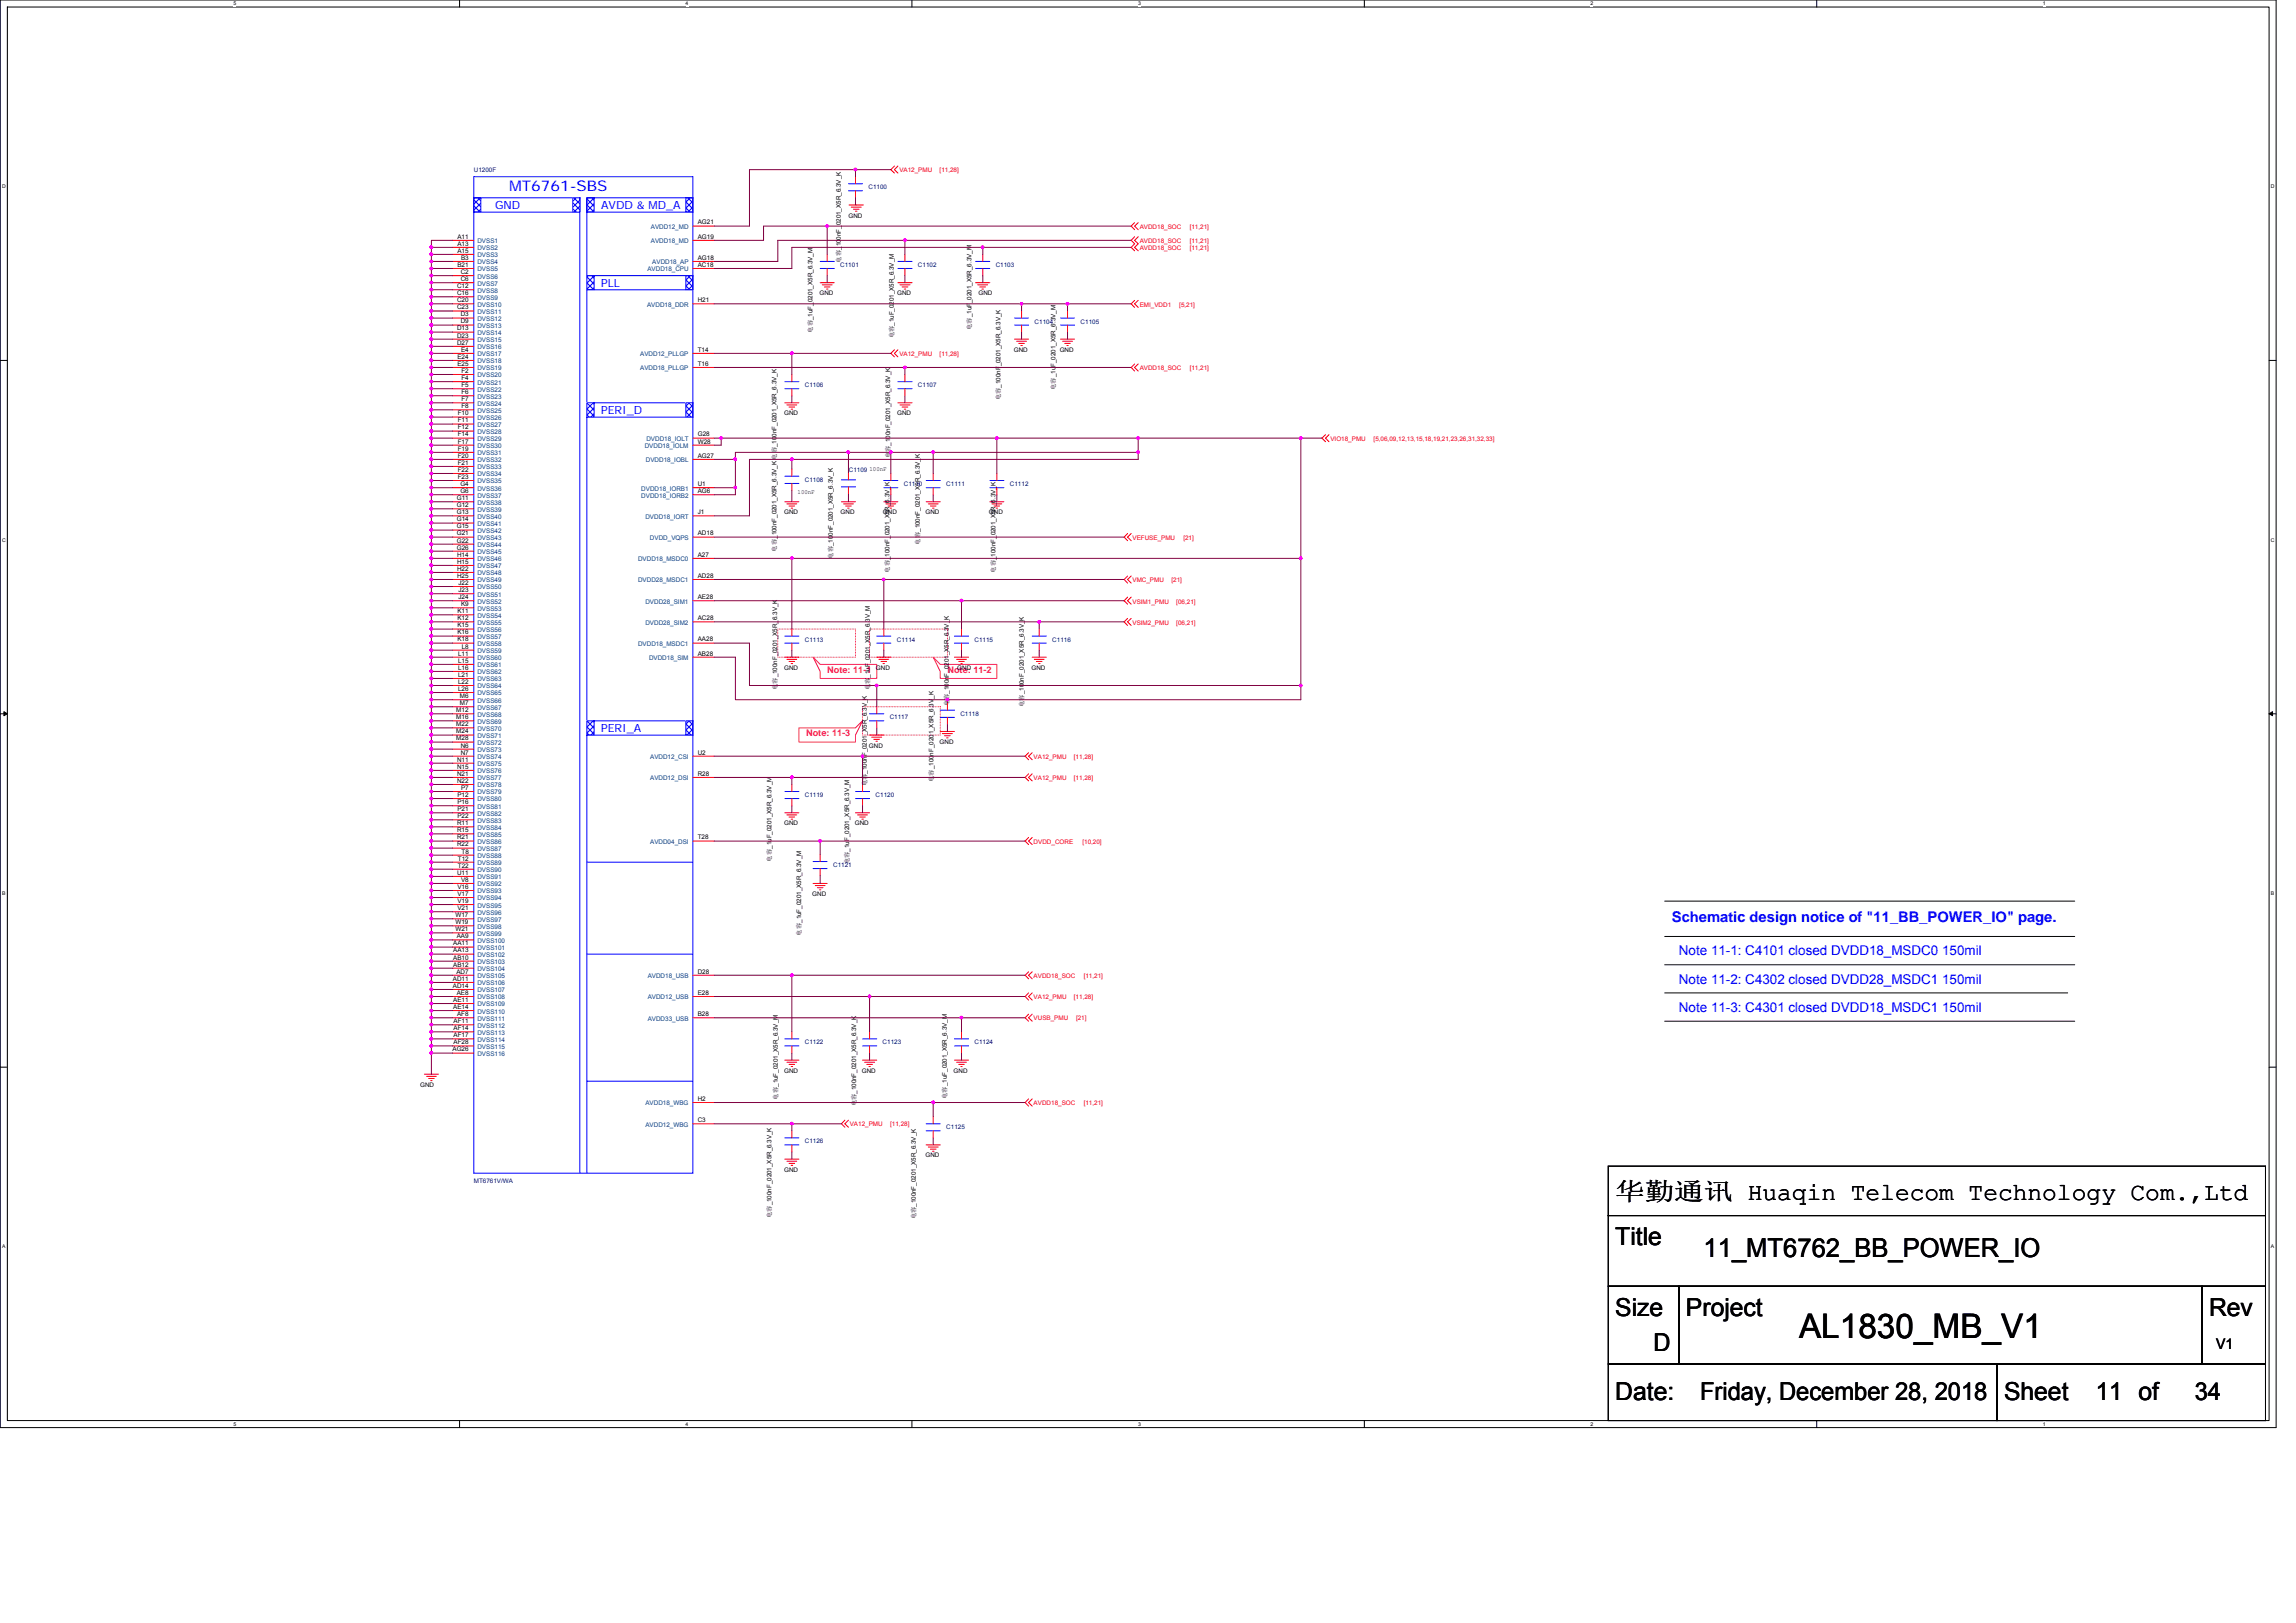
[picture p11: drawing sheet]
<svg xmlns="http://www.w3.org/2000/svg" width="297mm" height="210mm" viewBox="0 0 297 210" stroke-linecap="round" stroke-linejoin="round" font-family="sans-serif">
<defs><g id="words">
<text font-size="4.4" x="232.7" y="173.1">AL1830_MB_V1</text>
<text font-size="3.4" x="220.4" y="162.6">11_MT6762_BB_POWER_IO</text>
<g font-size="3.2">
<text x="209" y="155.2">华勤通讯 Huaqin Telecom Technology Com.,Ltd</text>
<text x="209" y="161.1">Title</text>
<text x="209" y="170.2">Size</text>
<text x="218.1" y="170.2">Project</text>
<text x="285.8" y="170.2">Rev</text>
<text x="213.9" y="174.8">D</text>
<text x="209" y="181.2">Date:</text>
<text x="219.9" y="181.2">Friday, December 28, 2018</text>
<text x="259.3" y="181.2">Sheet</text>
<text x="271.2" y="181.2">11 of</text>
<text x="283.9" y="181.2">34</text>
</g>
<g font-size="1.9" fill="#00f">
<text x="65.9" y="24.8">MT6761-SBS</text>
<text x="216.3" y="119.3">Schematic design notice of &quot;11_BB_POWER_IO&quot; page.</text>
</g>
<text font-size="1.9" x="286.7" y="174.5">V1</text>
<g font-size="1.7" fill="#00f">
<text x="217.2" y="123.6">Note 11-1: C4101 closed DVDD18_MSDC0 150mil</text>
<text x="217.2" y="127.3">Note 11-2: C4302 closed DVDD28_MSDC1 150mil</text>
<text x="217.2" y="130.9">Note 11-3: C4301 closed DVDD18_MSDC1 150mil</text>
</g>
<g font-size="1.5" fill="#00f">
<text x="64" y="27.1">GND</text>
<text x="77.8" y="27.1">AVDD &amp; MD_A</text>
<text x="77.8" y="37.1">PLL</text>
<text x="77.8" y="53.6">PERI_D</text>
<text x="77.8" y="94.7">PERI_A</text>
</g>
<g font-size="1.2" fill="#ff0080">
<text x="107" y="87.1">Note: 11-1</text>
<text x="122.6" y="87.1">Note: 11-2</text>
<text x="104.3" y="95.3">Note: 11-3</text>
</g>
<g font-size=".8" fill="#000080">
<text x="61.3" y="22.2">U1200F</text>
<text x="112.4" y="24.5">C1100</text>
<text x="108.7" y="34.5">C1101</text>
<text x="118.8" y="34.5">C1102</text>
<text x="128.8" y="34.5">C1103</text>
<text x="133.9" y="41.9">C1104</text>
<text x="139.8" y="41.9">C1105</text>
<text x="104.1" y="50.1">C1106</text>
<text x="118.8" y="50.1">C1107</text>
<text x="104.1" y="62.3">C1108</text>
<text x="109.8" y="61.1">C1109</text>
<text x="116.9" y="62.9">C1110</text>
<text x="122.4" y="62.9">C1111</text>
<text x="130.7" y="62.9">C1112</text>
<text x="104.1" y="83">C1113</text>
<text x="116" y="83">C1114</text>
<text x="126.1" y="83">C1115</text>
<text x="136.1" y="83">C1116</text>
<text x="115.1" y="93.1">C1117</text>
<text x="124.2" y="92.6">C1118</text>
<text x="104.1" y="103.1">C1119</text>
<text x="113.3" y="103.1">C1120</text>
<text x="107.8" y="112.2">C1121</text>
<text x="104.1" y="135.1">C1122</text>
<text x="114.2" y="135.1">C1123</text>
<text x="126.1" y="135.1">C1124</text>
<text x="104.1" y="147.9">C1126</text>
<text x="122.4" y="146.1">C1125</text>
<text x="61.3" y="153.1">MT6761V/WA</text>
</g>
<g font-size=".8" fill="#f00">
<text x="116.3" y="22.3">VA12_PMU</text>
<text x="121.6" y="22.3">[11,28]</text>
<text x="147.4" y="29.6">AVDD18_SOC</text>
<text x="153.9" y="29.6">[11,21]</text>
<text x="147.4" y="31.4">AVDD18_SOC</text>
<text x="147.4" y="32.4">AVDD18_SOC</text>
<text x="153.9" y="31.4">[11,21]</text>
<text x="153.9" y="32.4">[11,21]</text>
<text x="147.4" y="39.7">EMI_VDD1</text>
<text x="152.6" y="39.7">[5,21]</text>
<text x="116.3" y="46.1">VA12_PMU</text>
<text x="121.6" y="46.1">[11,28]</text>
<text x="147.4" y="47.9">AVDD18_SOC</text>
<text x="153.9" y="47.9">[11,21]</text>
<text x="172.1" y="57">VIO18_PMU</text>
<text x="177.7" y="57">[5,06,09,12,13,15,18,19,21,23,26,31,32,33]</text>
<text x="146.5" y="69.8">VEFUSE_PMU</text>
<text x="153.1" y="69.8">[21]</text>
<text x="146.5" y="75.3">VMC_PMU</text>
<text x="151.5" y="75.3">[21]</text>
<text x="146.5" y="78.1">VSIM1_PMU</text>
<text x="146.5" y="80.8">VSIM2_PMU</text>
<text x="152.2" y="78.1">[06,21]</text>
<text x="152.2" y="80.8">[06,21]</text>
<text x="133.7" y="98.2">VA12_PMU</text>
<text x="133.7" y="100.9">VA12_PMU</text>
<text x="138.9" y="98.2">[11,28]</text>
<text x="138.9" y="100.9">[11,28]</text>
<text x="133.7" y="109.2">DVDD_CORE</text>
<text x="140" y="109.2">[10,20]</text>
<text x="133.7" y="126.5">AVDD18_SOC</text>
<text x="133.7" y="129.3">VA12_PMU</text>
<text x="138.9" y="129.3">[11,28]</text>
<text x="140.2" y="126.5">[11,21]</text>
<text x="133.7" y="132">VUSB_PMU</text>
<text x="139.2" y="132">[21]</text>
<text x="133.7" y="143">AVDD18_SOC</text>
<text x="140.2" y="143">[11,21]</text>
<text x="109.9" y="145.7">VA12_PMU</text>
<text x="115.2" y="145.7">[11,28]</text>
</g>
<g font-size=".8" fill="#004080">
<text x="84.2" y="29.6">AVDD12_MD</text>
<text x="61.8" y="31.5">DVSS1</text>
<text x="61.8" y="32.4">DVSS2</text>
<text x="61.8" y="33.3">DVSS3</text>
<text x="61.8" y="34.2">DVSS4</text>
<text x="61.8" y="35.1">DVSS5</text>
<text x="83.8" y="35.1">AVDD18_CPU</text>
<text x="84.2" y="31.5">AVDD18_MD</text>
<text x="84.4" y="34.2">AVDD18_AP</text>
<text x="61.8" y="36">DVSS6</text>
<text x="61.8" y="37">DVSS7</text>
<text x="61.8" y="37.9">DVSS8</text>
<text x="61.8" y="38.8">DVSS9</text>
<text x="61.8" y="39.7">DVSS10</text>
<text x="61.8" y="40.6">DVSS11</text>
<text x="61.8" y="41.5">DVSS12</text>
<text x="83.7" y="39.7">AVDD18_DDR</text>
<text x="61.8" y="42.4">DVSS13</text>
<text x="61.8" y="43.3">DVSS14</text>
<text x="61.8" y="44.3">DVSS15</text>
<text x="61.8" y="45.2">DVSS16</text>
<text x="61.8" y="46.1">DVSS17</text>
<text x="61.8" y="47">DVSS18</text>
<text x="61.8" y="47.9">DVSS19</text>
<text x="82.8" y="47.9">AVDD18_PLLGP</text>
<text x="82.8" y="46.1">AVDD12_PLLGP</text>
<text x="61.8" y="48.8">DVSS20</text>
<text x="61.8" y="49.8">DVSS21</text>
<text x="61.8" y="50.7">DVSS22</text>
<text x="61.8" y="51.6">DVSS23</text>
<text x="61.8" y="52.5">DVSS24</text>
<text x="61.8" y="53.4">DVSS25</text>
<text x="61.8" y="54.3">DVSS26</text>
<text x="61.8" y="55.2">DVSS27</text>
<text x="61.8" y="56.2">DVSS28</text>
<text x="61.8" y="57.1">DVSS29</text>
<text x="61.8" y="58">DVSS30</text>
<text x="61.8" y="58.9">DVSS31</text>
<text x="61.8" y="59.8">DVSS32</text>
<text x="83.4" y="58">DVDD18_IOLM</text>
<text x="83.6" y="59.8">DVDD18_IOBL</text>
<text x="83.6" y="57.1">DVDD18_IOLT</text>
<text x="61.8" y="60.7">DVSS33</text>
<text x="61.8" y="61.6">DVSS34</text>
<text x="61.8" y="62.5">DVSS35</text>
<text x="61.8" y="63.5">DVSS36</text>
<text x="61.8" y="64.4">DVSS37</text>
<text x="61.8" y="65.3">DVSS38</text>
<text x="83" y="63.5">DVDD18_IORB1</text>
<text x="83" y="64.4">DVDD18_IORB2</text>
<text x="61.8" y="66.2">DVSS39</text>
<text x="61.8" y="67.1">DVSS40</text>
<text x="61.8" y="68.1">DVSS41</text>
<text x="61.8" y="69">DVSS42</text>
<text x="61.8" y="69.9">DVSS43</text>
<text x="61.8" y="70.8">DVSS44</text>
<text x="61.8" y="71.7">DVSS45</text>
<text x="83.5" y="67.1">DVDD18_IORT</text>
<text x="84.1" y="69.9">DVDD_VQPS</text>
<text x="61.8" y="72.6">DVSS46</text>
<text x="61.8" y="73.5">DVSS47</text>
<text x="61.8" y="74.4">DVSS48</text>
<text x="61.8" y="75.4">DVSS49</text>
<text x="61.8" y="76.3">DVSS50</text>
<text x="61.8" y="77.2">DVSS51</text>
<text x="82.5" y="75.4">DVDD28_MSDC1</text>
<text x="82.5" y="72.6">DVDD18_MSDC0</text>
<text x="61.8" y="78.1">DVSS52</text>
<text x="61.8" y="79">DVSS53</text>
<text x="61.8" y="79.9">DVSS54</text>
<text x="61.8" y="80.8">DVSS55</text>
<text x="61.8" y="81.8">DVSS56</text>
<text x="61.8" y="82.7">DVSS57</text>
<text x="61.8" y="83.6">DVSS58</text>
<text x="82.5" y="83.6">DVDD18_MSDC1</text>
<text x="83.5" y="78.1">DVDD28_SIM1</text>
<text x="83.5" y="80.8">DVDD28_SIM2</text>
<text x="61.8" y="84.5">DVSS59</text>
<text x="61.8" y="85.4">DVSS60</text>
<text x="61.8" y="86.3">DVSS61</text>
<text x="61.8" y="87.2">DVSS62</text>
<text x="61.8" y="88.2">DVSS63</text>
<text x="61.8" y="89.1">DVSS64</text>
<text x="61.8" y="90">DVSS65</text>
<text x="84" y="85.4">DVDD18_SIM</text>
<text x="61.8" y="90.9">DVSS66</text>
<text x="61.8" y="91.8">DVSS67</text>
<text x="61.8" y="92.7">DVSS68</text>
<text x="61.8" y="93.6">DVSS69</text>
<text x="61.8" y="94.6">DVSS70</text>
<text x="61.8" y="95.5">DVSS71</text>
<text x="61.8" y="96.4">DVSS72</text>
<text x="61.8" y="97.3">DVSS73</text>
<text x="61.8" y="98.2">DVSS74</text>
<text x="61.8" y="99.1">DVSS75</text>
<text x="61.8" y="100.1">DVSS76</text>
<text x="61.8" y="101">DVSS77</text>
<text x="61.8" y="101.9">DVSS78</text>
<text x="84.1" y="101">AVDD12_DSI</text>
<text x="84.1" y="98.2">AVDD12_CSI</text>
<text x="61.8" y="102.8">DVSS79</text>
<text x="61.8" y="103.7">DVSS80</text>
<text x="61.8" y="104.6">DVSS81</text>
<text x="61.8" y="105.5">DVSS82</text>
<text x="61.8" y="106.4">DVSS83</text>
<text x="61.8" y="107.4">DVSS84</text>
<text x="61.8" y="108.3">DVSS85</text>
<text x="61.8" y="109.2">DVSS86</text>
<text x="61.8" y="110.1">DVSS87</text>
<text x="61.8" y="111">DVSS88</text>
<text x="61.8" y="111.9">DVSS89</text>
<text x="61.8" y="112.8">DVSS90</text>
<text x="61.8" y="113.8">DVSS91</text>
<text x="84.1" y="109.2">AVDD04_DSI</text>
<text x="61.8" y="114.7">DVSS92</text>
<text x="61.8" y="115.6">DVSS93</text>
<text x="61.8" y="116.5">DVSS94</text>
<text x="61.8" y="117.4">DVSS95</text>
<text x="61.8" y="118.3">DVSS96</text>
<text x="61.8" y="119.3">DVSS97</text>
<text x="61.8" y="120.2">DVSS98</text>
<text x="61.8" y="121.1">DVSS99</text>
<text x="61.8" y="122">DVSS100</text>
<text x="61.8" y="122.9">DVSS101</text>
<text x="61.8" y="123.8">DVSS102</text>
<text x="61.8" y="124.7">DVSS103</text>
<text x="61.8" y="125.6">DVSS104</text>
<text x="61.8" y="126.6">DVSS105</text>
<text x="61.8" y="127.5">DVSS106</text>
<text x="61.8" y="128.4">DVSS107</text>
<text x="61.8" y="129.3">DVSS108</text>
<text x="61.8" y="130.2">DVSS109</text>
<text x="61.8" y="131.1">DVSS110</text>
<text x="83.8" y="126.6">AVDD18_USB</text>
<text x="83.8" y="129.3">AVDD12_USB</text>
<text x="61.8" y="132.1">DVSS111</text>
<text x="61.8" y="133">DVSS112</text>
<text x="61.8" y="133.9">DVSS113</text>
<text x="61.8" y="134.8">DVSS114</text>
<text x="61.8" y="135.7">DVSS115</text>
<text x="61.8" y="136.6">DVSS116</text>
<text x="83.8" y="132.1">AVDD33_USB</text>
<text x="83.5" y="143">AVDD18_WBG</text>
<text x="83.5" y="145.8">AVDD12_WBG</text>
</g>
<g font-size=".8">
<text x="90.3" y="29">AG21</text>
<text x="109.8" y="28.2">GND</text>
<text x="59.2" y="30.9">A11</text>
<text x="59.2" y="31.8">A13</text>
<text x="59.2" y="32.7">A15</text>
<text x="59.2" y="34.5">B21</text>
<text x="59.6" y="35.5">C2</text>
<text x="59.6" y="33.6">B3</text>
<text x="90.3" y="33.6">AG18</text>
<text x="90.3" y="30.9">AG19</text>
<text x="90.3" y="34.5">AC18</text>
<text x="108.8" y="34" transform="rotate(-90 108.8 34)">电容_100nF_0201_X5R_6.3V_K</text>
<text x="59.1" y="37.3">C12</text>
<text x="59.1" y="38.2">C16</text>
<text x="59.1" y="39.1">C20</text>
<text x="59.1" y="40">C23</text>
<text x="59.6" y="36.4">C6</text>
<text x="59.6" y="40.9">D3</text>
<text x="59.6" y="41.8">D9</text>
<text x="90.3" y="39.1">H21</text>
<text x="106" y="38.2">GND</text>
<text x="116.1" y="38.2">GND</text>
<text x="126.6" y="38.2">GND</text>
<text x="59.1" y="42.8">D13</text>
<text x="59.1" y="43.7">D23</text>
<text x="59.1" y="44.6">D27</text>
<text x="59.2" y="46.4">E24</text>
<text x="59.2" y="47.3">E25</text>
<text x="59.6" y="45.5">E4</text>
<text x="90.3" y="47.3">T16</text>
<text x="90.3" y="45.5">T14</text>
<text x="105.1" y="43.1" transform="rotate(-90 105.1 43.1)">电容_1uF_0201_X5R_6.3V_M</text>
<text x="115.6" y="43.8" transform="rotate(-90 115.6 43.8)">电容_1uF_0201_X5R_6.3V_M</text>
<text x="125.7" y="42.7" transform="rotate(-90 125.7 42.7)">电容_1uF_0201_X5R_6.3V_M</text>
<text x="131.2" y="45.5">GND</text>
<text x="137.1" y="45.5">GND</text>
<text x="59.2" y="53.7">F10</text>
<text x="59.7" y="48.2">F2</text>
<text x="59.7" y="49.2">F4</text>
<text x="59.7" y="50.1">F5</text>
<text x="59.7" y="51">F6</text>
<text x="59.7" y="51.9">F7</text>
<text x="59.7" y="52.8">F8</text>
<text x="101.4" y="53.7">GND</text>
<text x="116.1" y="53.7">GND</text>
<text x="129.4" y="51.8" transform="rotate(-90 129.4 51.8)">电容_100nF_0201_X5R_6.3V_K</text>
<text x="136.6" y="50.5" transform="rotate(-90 136.6 50.5)">电容_1uF_0201_X5R_6.3V_M</text>
<text x="59.2" y="54.7">F11</text>
<text x="59.2" y="55.6">F12</text>
<text x="59.2" y="56.5">F14</text>
<text x="59.2" y="57.4">F17</text>
<text x="59.2" y="58.3">F19</text>
<text x="59.2" y="59.2">F20</text>
<text x="90.3" y="59.2">AG27</text>
<text x="90.3" y="56.5">G28</text>
<text x="90.3" y="57.4">W28</text>
<text x="115.2" y="59.3" transform="rotate(-90 115.2 59.3)">电容_100nF_0201_X5R_6.3V_K</text>
<text x="59.1" y="64.7">G11</text>
<text x="59.1" y="65.6">G12</text>
<text x="59.2" y="60.1">F21</text>
<text x="59.2" y="61">F22</text>
<text x="59.2" y="62">F23</text>
<text x="59.6" y="62.9">G4</text>
<text x="59.6" y="63.8">G6</text>
<text x="90.3" y="62.9">U1</text>
<text x="90.3" y="63.8">AG6</text>
<text x="103.2" y="63.9">100nF</text>
<text x="112.5" y="61">100nF</text>
<text x="59.1" y="66.5">G13</text>
<text x="59.1" y="67.5">G14</text>
<text x="59.1" y="68.4">G15</text>
<text x="59.1" y="69.3">G21</text>
<text x="59.1" y="70.2">G22</text>
<text x="59.1" y="71.1">G26</text>
<text x="90.3" y="69.3">AD18</text>
<text x="90.3" y="66.5">J1</text>
<text x="100.5" y="71.4" transform="rotate(-90 100.5 71.4)">电容_100nF_0201_X5R_6.3V_K 电容_100nF_0201_X5R_6.3V_K</text>
<text x="101.4" y="66.5">GND</text>
<text x="108.8" y="66.5">GND</text>
<text x="114.2" y="66.5">GND</text>
<text x="119" y="70.5" transform="rotate(-90 119 70.5)">电容_100nF_0201_X5R_6.3V_K</text>
<text x="119.7" y="66.5">GND</text>
<text x="127.9" y="66.5">GND</text>
<text x="59.1" y="72">H14</text>
<text x="59.1" y="72.9">H15</text>
<text x="59.1" y="73.9">H22</text>
<text x="59.1" y="74.8">H25</text>
<text x="59.3" y="75.7">J22</text>
<text x="59.3" y="76.6">J23</text>
<text x="59.3" y="77.5">J24</text>
<text x="90.3" y="77.5">AE28</text>
<text x="90.3" y="74.8">AD28</text>
<text x="90.3" y="72">A27</text>
<text x="107.8" y="72.3" transform="rotate(-90 107.8 72.3)">电容_100nF_0201_X5R_6.3V_K</text>
<text x="115.1" y="74.1" transform="rotate(-90 115.1 74.1)">电容_100nF_0201_X5R_6.3V_K</text>
<text x="128.8" y="74.1" transform="rotate(-90 128.8 74.1)">电容_100nF_0201_X5R_6.3V_K</text>
<text x="59.2" y="79.3">K11</text>
<text x="59.2" y="80.2">K12</text>
<text x="59.2" y="81.2">K15</text>
<text x="59.2" y="82.1">K16</text>
<text x="59.2" y="83">K18</text>
<text x="59.6" y="78.4">K9</text>
<text x="59.7" y="83.9">L8</text>
<text x="90.3" y="80.2">AC28</text>
<text x="90.3" y="83">AA28</text>
<text x="59.3" y="84.8">L11</text>
<text x="59.3" y="85.7">L15</text>
<text x="59.3" y="86.7">L16</text>
<text x="59.3" y="87.6">L21</text>
<text x="59.3" y="88.5">L22</text>
<text x="59.3" y="89.4">L26</text>
<text x="90.3" y="84.8">AB28</text>
<text x="100.5" y="89.3" transform="rotate(-90 100.5 89.3)">电容_100nF_0201_X5R_6.3V_K</text>
<text x="101.4" y="86.7">GND</text>
<text x="112.5" y="89.3" transform="rotate(-90 112.5 89.3)">电容</text>
<text x="112.5" y="87.7" transform="rotate(-90 112.5 87.7)">_1uF_0201_X5R_6.3V_M</text>
<text x="113.3" y="86.7">GND</text>
<text x="123.8" y="86.7">GND</text>
<text x="133.5" y="86.7">GND</text>
<text x="59" y="92.1">M12</text>
<text x="59" y="93">M16</text>
<text x="59" y="94">M22</text>
<text x="59" y="94.9">M24</text>
<text x="59" y="95.8">M28</text>
<text x="59.5" y="90.3">M6</text>
<text x="59.5" y="91.2">M7</text>
<text x="122.8" y="91.4" transform="rotate(-90 122.8 91.4)">电容_100nF_0201_X5R_6.3V_K</text>
<text x="132.5" y="91.5" transform="rotate(-90 132.5 91.5)">电容_100nF_0201_X5R_6.3V_K</text>
<text x="59.1" y="98.5">N11</text>
<text x="59.1" y="99.5">N15</text>
<text x="59.1" y="100.4">N21</text>
<text x="59.1" y="101.3">N22</text>
<text x="59.6" y="96.7">N6</text>
<text x="59.6" y="97.6">N7</text>
<text x="90.3" y="100.4">R28</text>
<text x="90.3" y="97.6">U2</text>
<text x="112.2" y="101.7" transform="rotate(-90 112.2 101.7)">电容_100nF_0201_X5R_6.3V_K</text>
<text x="112.4" y="96.7">GND</text>
<text x="120.8" y="101.2" transform="rotate(-90 120.8 101.2)">电容_100nF_0201_X5R_6.3V_K</text>
<text x="121.6" y="96.3">GND</text>
<text x="59.1" y="106.8">R11</text>
<text x="59.1" y="107.7">R15</text>
<text x="59.2" y="103.1">P12</text>
<text x="59.2" y="104">P16</text>
<text x="59.2" y="104.9">P21</text>
<text x="59.2" y="105.9">P22</text>
<text x="59.6" y="102.2">P7</text>
<text x="101.4" y="106.8">GND</text>
<text x="110.6" y="106.8">GND</text>
<text x="59.1" y="108.6">R21</text>
<text x="59.1" y="109.5">R22</text>
<text x="59.1" y="113.2">U11</text>
<text x="59.2" y="111.3">T12</text>
<text x="59.2" y="112.2">T22</text>
<text x="59.7" y="110.4">T8</text>
<text x="90.3" y="108.6">T28</text>
<text x="99.8" y="111.5" transform="rotate(-90 99.8 111.5)">电容_1uF_0201_X5R_6.3V_M</text>
<text x="109.9" y="111.8" transform="rotate(-90 109.9 111.8)">电容_1uF_0201_X5R_6.3V_M</text>
<text x="58.9" y="118.7">W17</text>
<text x="58.9" y="119.6">W19</text>
<text x="59.2" y="115">V16</text>
<text x="59.2" y="115.9">V17</text>
<text x="59.2" y="116.8">V19</text>
<text x="59.2" y="117.8">V21</text>
<text x="59.6" y="114.1">V8</text>
<text x="105.1" y="115.9">GND</text>
<text x="58.6" y="122.3">AA11</text>
<text x="58.6" y="123.2">AA13</text>
<text x="58.6" y="124.1">AB10</text>
<text x="58.6" y="125.1">AB12</text>
<text x="58.9" y="120.5">W21</text>
<text x="59.1" y="126">AD7</text>
<text x="59.1" y="121.4">AA9</text>
<text x="90.3" y="126">D28</text>
<text x="103.6" y="121.1" transform="rotate(-90 103.6 121.1)">电容_1uF_0201_X5R_6.3V_M</text>
<text x="58.6" y="126.9">AD11</text>
<text x="58.6" y="127.8">AD14</text>
<text x="58.6" y="129.6">AE11</text>
<text x="58.6" y="130.5">AE14</text>
<text x="59.1" y="128.7">AE8</text>
<text x="59.1" y="131.5">AF8</text>
<text x="90.3" y="131.5">B28</text>
<text x="90.3" y="128.7">E28</text>
<text x="58.5" y="136">AG26</text>
<text x="58.7" y="132.4">AF11</text>
<text x="58.7" y="133.3">AF14</text>
<text x="58.7" y="134.2">AF17</text>
<text x="58.7" y="135.1">AF28</text>
<text x="54.4" y="140.6">GND</text>
<text x="90.3" y="142.4">H2</text>
<text x="100.6" y="142.3" transform="rotate(-90 100.6 142.3)">电容_1uF_0201_X5R_6.3V_M</text>
<text x="101.4" y="138.8">GND</text>
<text x="110.8" y="143.2" transform="rotate(-90 110.8 143.2)">电容_100nF_0201_X5R_6.3V_K</text>
<text x="111.5" y="138.8">GND</text>
<text x="122.5" y="142.2" transform="rotate(-90 122.5 142.2)">电容_1uF_0201_X5R_6.3V_M</text>
<text x="123.4" y="138.8">GND</text>
<text x="90.3" y="145.2">C3</text>
<text x="119.7" y="149.8">GND</text>
<text x="101.4" y="151.6">GND</text>
<text x="99.8" y="157.6" transform="rotate(-90 99.8 157.6)">电容_100nF_0201_X5R_6.3V_K</text>
<text x="118.5" y="157.8" transform="rotate(-90 118.5 157.8)">电容_100nF_0201_X5R_6.3V_K</text>
</g>
<g font-size=".7">
<text x="30.2" y=".7">5</text>
<text x="88.7" y=".7">4</text>
<text x="147.2" y=".7">3</text>
<text x="205.8" y=".7">2</text>
<text x="264.3" y=".7">1</text>
<text x=".3" y="24.4">D</text>
<text x="293.8" y="24.4">D</text>
<text x=".3" y="70.1">C</text>
<text x="293.8" y="70.1">C</text>
<text x=".3" y="115.8">B</text>
<text x="293.8" y="115.8">B</text>
<text x=".3" y="161.5">A</text>
<text x="293.8" y="161.5">A</text>
<text x="30.2" y="184.5">5</text>
<text x="88.7" y="184.5">4</text>
<text x="147.2" y="184.5">3</text>
<text x="205.8" y="184.5">2</text>
<text x="264.3" y="184.5">1</text>
</g>
</g></defs>
<path d="M0 0h294.5v184.7h-294.5zM.9 .9h292.7v182.9h-292.7z" fill="none" stroke="#000" stroke-width=".13"/>
<g fill="#fff">
<path d="M30.2 .1h.4v.7h-.4z"/>
<path d="M30.2 183.9h.4v.7h-.4z"/>
</g>
<path d="M59.5 0v.9M59.5 183.8v.9" fill="none" stroke="#000" stroke-width=".13"/>
<g fill="#fff">
<path d="M88.7 .1h.4v.7h-.4z"/>
<path d="M88.7 183.9h.4v.7h-.4z"/>
</g>
<path d="M118 0v.9M118 183.8v.9" fill="none" stroke="#000" stroke-width=".13"/>
<g fill="#fff">
<path d="M147.2 .1h.4v.7h-.4z"/>
<path d="M147.2 183.9h.4v.7h-.4z"/>
</g>
<path d="M176.5 0v.9M176.5 183.8v.9" fill="none" stroke="#000" stroke-width=".13"/>
<g fill="#fff">
<path d="M205.8 .1h.3v.7h-.3z"/>
<path d="M205.8 183.9h.3v.7h-.3z"/>
</g>
<path d="M235 0v.9M235 183.8v.9" fill="none" stroke="#000" stroke-width=".13"/>
<g fill="#fff">
<path d="M264.3 .1h.3v.7h-.3z"/>
<path d="M264.3 183.9h.3v.7h-.3z"/>
<path d="M.3 23.8h.4v.7h-.4z"/>
<path d="M293.8 23.8h.5v.7h-.5z"/>
<path d="M.3 69.5h.4v.7h-.4z"/>
<path d="M293.8 69.5h.5v.7h-.5z"/>
</g>
<path d="M0 46.6h.9M293.6 46.6h.9" fill="none" stroke="#000" stroke-width=".13"/>
<g fill="#fff">
<path d="M.3 115.2h.4v.8h-.4z"/>
<path d="M293.8 115.2h.4v.8h-.4z"/>
</g>
<path d="M0 92.4h.9M293.6 92.4h.9" fill="none" stroke="#000" stroke-width=".13"/>
<path d="M.5 92.1l.4 .3-.4 .2zM293.6 92.4l.4-.3v.5z" fill="#000" stroke="#000" stroke-width=".13"/>
<g fill="#fff">
<path d="M.3 160.9h.4v.8h-.4z"/>
<path d="M293.8 160.9h.4v.8h-.4z"/>
</g>
<g fill="none" stroke="#000" stroke-width=".13">
<path d="M215.4 116.6h53M0 138.1h.9M215.4 121.2h53M215.4 124.8h53M215.4 128.5h52.1M215.4 132.1h53M293.6 138.1h.9M208.1 157.3h85v9.1h-85zM208.1 150.9h85v6.4h-85zM208.1 166.4h9.1v10.1h-9.1zM208.1 176.5h50.3v7.3h-50.3zM217.2 166.4h67.7v10.1h-67.7z"/>
<path d="M258.4 176.5h34.7v7.3h-34.7zM284.9 166.4h8.2v10.1h-8.2z"/>
</g>
<path d="M100.6 81.4h10.1v3.6h-10.1zM103.4 94.2h7.3l.9-.9-.9 1.8v.9h-7.3zM105.2 85l.9 1h7.3v1.8h-7.3v-.9zM111.6 91.4h10v3.7h-10zM112.5 81.4h10.1v3.6h-10.1zM120.7 85l.9 1h7.4v1.8h-7.4v-.9z" fill="none" stroke="#ff0080" stroke-width=".13"/>
<g fill="none" stroke="#f00" stroke-width=".13">
<path d="M106.1 36.6h1.8M106.4 36.9h1.3M106.7 37.1h.7M106.9 37.4h.2M109.9 26.5h1.8M110.1 26.8h1.3M110.4 27.1h.7M110.7 27.3h.2M115.7 21.5l-.5 .4 .5 .5M116.2 21.5l-.5 .4 .5 .5M116.2 36.6h1.8M116.4 36.9h1.3"/>
<path d="M116.7 37.1h.8M117 37.4h.2M126.2 36.6h1.9M126.5 36.9h1.3M126.8 37.1h.7M127 37.4h.2M146.8 28.8l-.5 .5 .5 .4M146.8 30.6l-.5 .5 .5 .4-.5 .5 .5 .4M146.8 38.9l-.5 .4 .5 .5M147.3 28.8l-.5 .5 .5 .4M147.3 30.6l-.5 .5 .5 .4-.5 .5 .5 .4M147.3 38.9l-.5 .4 .5 .5"/>
<path d="M101.5 52.1h1.9M101.8 52.4h1.3M102.1 52.7h.7M102.4 52.9h.1M115.7 45.3l-.5 .4 .5 .5M116.2 45.3l-.5 .4 .5 .5M116.2 52.1h1.8M116.4 52.4h1.3M116.7 52.7h.8M117 52.9h.2M131.3 43.9h1.8M131.5 44.2h1.3"/>
<path d="M131.8 44.4h.7M132.1 44.7h.2M137.2 43.9h1.8M137.5 44.2h1.2M137.7 44.4h.8M138 44.7h.2M138.1 42.1v.9M138.1 40.2v.9M146.8 47.1l-.5 .4 .5 .5M147.3 47.1l-.5 .4 .5 .5M171.5 56.2l-.5 .5 .5 .4M171.9 56.2l-.4 .5 .4 .4"/>
<path d="M101.5 64.9h1.9M101.8 65.2h1.3M102.1 65.5h.7M102.4 65.7h.1M102.4 62.5v1M102.4 60.7v.9M108.9 64.9h1.8M109.1 65.2h1.3M109.4 65.5h.7M109.7 65.7h.2M114.3 64.9h1.9M114.6 65.2h1.3"/>
<path d="M114.9 65.5h.7M115.2 65.7h.1M115.2 63.1v.9M115.2 61.3v.9M119.8 64.9h1.8M120.1 65.2h1.3M120.4 65.5h.7M120.6 65.7h.2M120.7 63.1v.9M120.7 61.3v.9M128.1 64.9h1.8M128.3 65.2h1.3"/>
<path d="M128.6 65.5h.7M128.9 65.7h.1M129 63.1v.9M129 61.3v.9M145.9 69l-.5 .5 .5 .5M145.9 74.5l-.5 .5 .5 .4M145.9 77.3l-.5 .4 .5 .5M146.3 69l-.4 .5 .4 .5M146.3 74.5l-.4 .5 .4 .4M146.3 77.3l-.4 .4 .4 .5M101.5 85h1.9M101.8 85.3h1.3"/>
<path d="M102.1 85.6h.7M102.4 85.9h.1M102.4 83.2v.9M102.4 81.4v.9M112.5 95.1h1.8M112.8 95.4h1.3M113 95.7h.8M113.3 95.9h.2M113.4 85h1.8M113.7 85.3h1.3M114 85.6h.7M114.2 85.9h.2"/>
<path d="M121.6 94.6h1.9M121.9 94.9h1.3M122.2 95.2h.7M122.5 95.5h.2M123.5 85h1.8M123.8 85.3h1.2M124 85.6h.8M124.3 85.9h.2M133.1 97.4l-.5 .4 .5 .5M133.5 97.4l-.4 .4 .4 .5M133.5 85h1.9M133.8 85.3h1.3"/>
<path d="M134.1 85.6h.7M134.4 85.9h.2M145.9 80l-.5 .5 .5 .4M146.3 80l-.4 .5 .4 .4M101.5 105.2h1.9M101.8 105.4h1.3M102.1 105.7h.7M102.4 106h.1M102.4 103.3v.9M102.4 101.5v.9M105.2 114.3h1.8M105.5 114.6h1.2"/>
<path d="M105.7 114.9h.8M106 115.1h.2M110.7 105.2h1.8M111 105.4h1.2M111.2 105.7h.7M111.5 106h.2M133.1 100.1l-.5 .5 .5 .4M133.1 108.4l-.5 .4 .5 .5M133.5 100.1l-.4 .5 .4 .4M133.5 108.4l-.4 .4 .4 .5M54.9 139h1.8M55.2 139.3h1.2"/>
<path d="M55.5 139.5h.7M55.7 139.8h.2M101.5 137.2h1.9M101.8 137.4h1.3M102.1 137.7h.7M102.4 138h.1M111.6 137.2h1.8M111.9 137.4h1.3M112.1 137.7h.8M112.4 138h.2M123.5 137.2h1.8M123.8 137.4h1.2"/>
<path d="M124 137.7h.8M124.3 138h.2M133.1 125.7l-.5 .5 .5 .4M133.1 128.5l-.5 .4 .5 .5M133.1 131.2l-.5 .5 .5 .4M133.5 125.7l-.4 .5 .4 .4M133.5 128.5l-.4 .4 .4 .5M133.5 131.2l-.4 .5 .4 .4M101.5 150h1.9M101.8 150.2h1.3M102.1 150.5h.7M102.4 150.8h.1"/>
<path d="M102.4 148.1v.9M102.4 146.3v.9M109.3 144.9l-.4 .5 .4 .4M109.8 144.9l-.5 .5 .5 .4M119.8 148.1h1.8M120.1 148.4h1.3M120.4 148.7h.7M120.6 148.9h.2M133.1 142.2l-.5 .4 .5 .5M133.5 142.2l-.4 .4 .4 .5"/>
</g>
<g fill="none" stroke="#00f" stroke-width=".13">
<path d="M137.2 42.1h1.8M137.2 41.1h1.8M138.1 42.1h.1M138.1 41.1h.1M101.5 62.5h1.9M101.5 61.6h1.9M102.4 62.5h.1M102.4 61.6h.1M114.3 63.1h1.9M114.3 62.2h1.9M115.2 63.1h.1M115.2 62.2h.1"/>
<path d="M119.8 63.1h1.8M119.8 62.2h1.8M120.7 63.1h.1M120.7 62.2h.1M128.1 63.1h1.8M128.1 62.2h1.8M129 63.1h.1M129 62.2h.1M101.5 83.2h1.9M101.5 82.3h1.9M102.4 83.2h.1M102.4 82.3h.1"/>
<path d="M101.5 103.3h1.9M101.5 102.4h1.9M102.4 103.3h.1M102.4 102.4h.1M101.5 148.1h1.9M101.5 147.2h1.9M102.4 148.1h.1M102.4 147.2h.1"/>
</g>
<path d="M61.3 25.6h.9v1.8h-.9z" fill="#fff"/>
<path d="M61.3 25.6v1.8h.9v-1.8z" fill-rule="evenodd" fill="#00f" stroke="#00f" stroke-width=".13"/>
<path d="M61.3 27.4h13.7" fill="none" stroke="#00f" stroke-width=".13"/>
<path d="M75.9 25.6h1v1.8h-1z" fill="#fff"/>
<path d="M75.9 25.6v1.8h1v-1.8z" fill-rule="evenodd" fill="#00f" stroke="#00f" stroke-width=".13"/>
<path d="M61.3 25.6h13.7v126.2M75.9 25.6v126.2" fill="none" stroke="#00f" stroke-width=".13"/>
<path d="M88.7 25.6h.9v1.8h-.9z" fill="#fff"/>
<path d="M88.7 25.6v1.8h.9v-1.8z" fill-rule="evenodd" fill="#00f" stroke="#00f" stroke-width=".13"/>
<path d="M75.9 25.6h13.7M75.9 27.4h13.7" fill="none" stroke="#00f" stroke-width=".13"/>
<path d="M74.1 25.6h.9v1.8h-.9z" fill="#fff"/>
<path d="M74.1 25.6v1.8h.9v-1.8z" fill-rule="evenodd" fill="#00f" stroke="#00f" stroke-width=".13"/>
<path d="M75.9 35.7h1v1.8h-1z" fill="#fff"/>
<path d="M75.9 35.7v1.8h1v-1.8z" fill-rule="evenodd" fill="#00f" stroke="#00f" stroke-width=".13"/>
<path d="M88.7 35.7h.9v1.8h-.9z" fill="#fff"/>
<path d="M88.7 35.7v1.8h.9v-1.8z" fill-rule="evenodd" fill="#00f" stroke="#00f" stroke-width=".13"/>
<path d="M75.9 37.5h13.7M75.9 35.7h13.7M75.9 54h13.7M75.9 52.1h13.7" fill="none" stroke="#00f" stroke-width=".13"/>
<path d="M88.7 52.1h.9v1.9h-.9z" fill="#fff"/>
<path d="M88.7 52.1v1.9h.9v-1.9z" fill-rule="evenodd" fill="#00f" stroke="#00f" stroke-width=".13"/>
<path d="M75.9 52.1h1v1.9h-1z" fill="#fff"/>
<path d="M75.9 52.1v1.9h1v-1.9z" fill-rule="evenodd" fill="#00f" stroke="#00f" stroke-width=".13"/>
<path d="M75.9 93.3h13.7" fill="none" stroke="#00f" stroke-width=".13"/>
<path d="M75.9 93.3h1v1.8h-1z" fill="#fff"/>
<path d="M75.9 93.3v1.8h1v-1.8z" fill-rule="evenodd" fill="#00f" stroke="#00f" stroke-width=".13"/>
<path d="M88.7 93.3h.9v1.8h-.9z" fill="#fff"/>
<path d="M88.7 93.3v1.8h.9v-1.8z" fill-rule="evenodd" fill="#00f" stroke="#00f" stroke-width=".13"/>
<g fill="none" stroke="#00f" stroke-width=".13">
<path d="M61.3 22.9h28.3v128.9h-28.3zM106.1 34.7h1.8M106.1 33.8h1.8M107 34.7h.1M107 33.8h.1M109.8 24.7h1.8M109.8 23.8h1.8M110.7 24.7h.1M110.7 23.8h.1M116.2 34.7h1.8M116.2 33.8h1.8M117.1 34.7h.1"/>
<path d="M117.1 33.8h.1M126.2 34.7h1.9M126.2 33.8h1.9M127.1 34.7h.1M127.1 33.8h.1M101.5 50.3h1.9M101.5 49.4h1.9M102.4 50.3h.1M102.4 49.4h.1M116.2 50.3h1.8M116.2 49.4h1.8M117.1 50.3h.1"/>
<path d="M117.1 49.4h.1M131.3 42.1h1.8M131.3 41.1h1.8M132.2 42.1h.1M132.2 41.1h.1M108.9 63h1.8M108.9 62.1h1.8M109.8 63h.1M109.8 62.1h.1M75.9 95.1h13.7M112.5 93.3h1.8M112.5 92.4h1.8"/>
<path d="M113.4 93.3h.1M113.4 92.4h.1M113.4 83.2h1.8M113.4 82.3h1.8M114.3 83.2h.1M114.3 82.3h.1M121.6 92.8h1.9M121.6 91.9h1.9M122.6 92.8h.1M122.6 91.9h.1M123.5 83.2h1.8M123.5 82.3h1.8"/>
<path d="M124.4 83.2h.1M124.4 82.3h.1M133.5 83.2h1.9M133.5 82.3h1.9M134.4 83.2h.1M134.4 82.3h.1M75.9 111.5h13.7M105.2 112.4h1.8M105.2 111.5h1.8M106.1 112.4h.1M106.1 111.5h.1M110.7 103.3h1.8"/>
<path d="M110.7 102.4h1.8M111.6 103.3h.1M111.6 102.4h.1M75.9 139.9h13.7M75.9 123.4h13.7M101.5 134.4h1.9M101.5 135.3h1.9M102.4 134.4h.1M102.4 135.3h.1M111.6 135.3h1.8M111.6 134.4h1.8M112.5 135.3h.1"/>
<path d="M112.5 134.4h.1M123.5 134.4h1.8M123.5 135.3h1.8M124.4 134.4h.1M124.4 135.3h.1M119.8 146.3h1.8M119.8 145.4h1.8M120.7 146.3h.1M120.7 145.4h.1"/>
</g>
<g fill="none" stroke="#f00" stroke-width=".13">
<path d="M58.6 31.1h2.7M58.6 32h2.7M58.6 32.9h2.7M58.6 33.8h2.7M58.6 34.7h2.7M58.6 35.7h2.7M58.6 36.6h2.7M58.6 37.5h2.7M58.6 38.4h2.7M58.6 39.3h2.7M89.6 39.3h2.8M89.6 29.3h2.8"/>
<path d="M89.6 31.1h2.8M89.6 33.8h2.8M89.6 34.7h2.8M107 34.7v1M107 32.9v.9M110.7 24.7v.9M110.7 22.9v.9M117.1 34.7v1M117.1 32.9v.9M127.1 34.7v1M127.1 32.9v.9M58.6 40.2h2.7"/>
<path d="M58.6 41.1h2.7M58.6 42.1h2.7M58.6 43h2.7M58.6 43.9h2.7M58.6 44.8h2.7M58.6 45.7h2.7M58.6 46.6h2.7M58.6 47.5h2.7M58.6 48.5h2.7M58.6 49.4h2.7M58.6 50.3h2.7M58.6 51.2h2.7"/>
<path d="M58.6 52.1h2.7M58.6 53h2.7M58.6 54h2.7M58.6 54.9h2.7M58.6 55.8h2.7M58.6 56.7h2.7M58.6 57.6h2.7M58.6 58.5h2.7M58.6 59.4h2.7M89.6 47.5h2.8M89.6 59.4h2.8M89.6 56.7h2.8"/>
<path d="M89.6 45.7h2.8M89.6 57.6h2.8M102.4 50.3v.9M102.4 48.5v.9M117.1 50.3v.9M117.1 48.5v.9M132.2 42.1v.9M132.2 40.2v.9M58.6 60.3h2.7M58.6 61.3h2.7M58.6 62.2h2.7M58.6 63.1h2.7"/>
<path d="M58.6 64h2.7M58.6 64.9h2.7M58.6 65.8h2.7M58.6 66.7h2.7M58.6 67.7h2.7M58.6 68.6h2.7M58.6 69.5h2.7M58.6 70.4h2.7M58.6 71.3h2.7M58.6 72.2h2.7M58.6 73.2h2.7M58.6 74.1h2.7"/>
<path d="M58.6 75h2.7M58.6 75.9h2.7M58.6 76.8h2.7M58.6 77.7h2.7M58.6 78.6h2.7M58.6 79.5h2.7M89.6 75h2.8M89.6 77.7h2.8M89.6 63.1h2.8M89.6 64h2.8M89.6 66.7h2.8M89.6 72.2h2.8"/>
<path d="M89.6 69.5h2.8M109.8 63v.9M109.8 61.2v.9M58.6 80.5h2.7M58.6 81.4h2.7M58.6 82.3h2.7M58.6 83.2h2.7M58.6 84.1h2.7M58.6 85h2.7M58.6 86h2.7M58.6 86.9h2.7M58.6 87.8h2.7"/>
<path d="M58.6 88.7h2.7M58.6 89.6h2.7M58.6 90.5h2.7M58.6 91.4h2.7M58.6 92.4h2.7M58.6 93.3h2.7M58.6 94.2h2.7M58.6 95.1h2.7M58.6 96h2.7M58.6 96.9h2.7M58.6 97.8h2.7M58.6 98.7h2.7"/>
<path d="M58.6 99.7h2.7M89.6 80.5h2.8M89.6 83.2h2.8M89.6 85h2.8M89.6 97.8h2.8M113.4 93.3v.9M113.4 91.4v1M114.3 83.2v.9M114.3 81.4v.9M122.6 92.8v.9M122.6 91v.9M124.4 83.2v.9"/>
<path d="M124.4 81.4v.9M134.4 83.2v.9M134.4 81.4v.9M58.6 100.6h2.7M58.6 101.5h2.7M58.6 102.4h2.7M58.6 103.3h2.7M58.6 104.2h2.7M58.6 105.2h2.7M58.6 106.1h2.7M58.6 107h2.7M58.6 107.9h2.7"/>
<path d="M58.6 108.8h2.7M58.6 109.7h2.7M58.6 110.6h2.7M58.6 111.5h2.7M58.6 112.5h2.7M58.6 113.4h2.7M58.6 114.3h2.7M58.6 115.2h2.7M58.6 116.1h2.7M58.6 117h2.7M58.6 118h2.7M58.6 118.9h2.7"/>
<path d="M58.6 119.8h2.7M89.6 100.6h2.8M89.6 108.8h2.8M106.1 112.4v.9M106.1 110.6v.9M111.6 103.3v.9M111.6 101.5v.9M58.6 120.7h2.7M58.6 121.6h2.7M58.6 122.5h2.7M58.6 123.4h2.7M58.6 124.4h2.7"/>
<path d="M58.6 125.3h2.7M58.6 126.2h2.7M58.6 127.1h2.7M58.6 128h2.7M58.6 128.9h2.7M58.6 129.8h2.7M58.6 130.7h2.7M58.6 131.7h2.7M58.6 132.6h2.7M58.6 133.5h2.7M58.6 134.4h2.7M58.6 135.3h2.7"/>
<path d="M58.6 136.2h2.7M89.6 126.2h2.8M89.6 131.7h2.8M89.6 128.9h2.8M102.4 133.5v.9M102.4 135.3v.9M112.5 135.3v.9M112.5 133.5v.9M124.4 133.5v.9M124.4 135.3v.9M89.6 142.6h2.8M89.6 145.4h2.8"/>
<path d="M120.7 146.3v.9M120.7 144.5v.9"/>
</g>
<g fill="none" stroke="#800040" stroke-width=".13">
<path d="M55.8 33.8v.9M55.8 32.9v.9M55.8 32v.9M55.8 36.6v.9M55.8 34.7v1M55.8 35.7v.9M55.8 39.3v.9M55.8 37.5v.9M55.8 38.4v.9M55.8 33.8h2.8M55.8 37.5h2.8M55.8 32.9h2.8"/>
<path d="M55.8 32h2.8M55.8 36.6h2.8M55.8 35.7h2.8M55.8 34.7h2.8M55.8 38.4h2.8M55.8 39.3h2.8M58.6 31.1h-2.8v.9M92.4 39.3h39.8M107 29.3h-8.2v1.8h-6.4M107 35.7v.9M107 29.3v3.6M107 29.3h39.3"/>
<path d="M110.7 25.6v.9h.1M110.7 21.9h4.5M110.7 21.9h-13.7v7.4h-4.6M110.7 21.9v1M117.1 31.1h29.2M117.1 35.7v.9M117.1 31.1v1.8M117.1 31.1h-16.5v2.7h-8.2M127.1 32h-24.7v2.7h-10M127.1 32h19.2M127.1 35.7v.9M127.1 32v.9"/>
<path d="M132.2 39.3h5.9M132.2 39.3v.9M138.1 39.3h8.2M138.1 39.3v.9M55.8 59.4v.9M55.8 43.9v.9M55.8 40.2v.9M55.8 56.7v.9M55.8 41.1v1M55.8 51.2v2.8M55.8 54.9v.9M55.8 48.5v.9"/>
<path d="M55.8 54v.9M55.8 46.6v.9M55.8 44.8v.9M55.8 55.8v.9M55.8 47.5v1M55.8 42.1v.9M55.8 43v.9M55.8 49.4v.9M55.8 50.3v.9M55.8 57.6v.9M55.8 57.6h2.8M55.8 40.2h2.8"/>
<path d="M55.8 41.1h2.8M55.8 42.1h2.8M55.8 54.9h2.8M55.8 53h2.8M55.8 54h2.8M55.8 55.8h2.8M55.8 56.7h2.8M55.8 48.5h2.8M55.8 52.1h2.8M55.8 45.7v.9h2.8M55.8 45.7h2.8M55.8 44.8h2.8"/>
<path d="M55.8 49.4h2.8M55.8 47.5h2.8M55.8 43h2.8M55.8 43.9h2.8M55.8 50.3h2.8M55.8 51.2h2.8M55.8 58.5h2.8M55.8 58.5v.9h2.8M92.4 56.7h.9M92.4 59.4h2.7M92.4 47.5h24.7M92.4 45.7h10"/>
<path d="M93.3 56.7v.9h-.9M93.3 56.7h35.7M95.1 59.4v3.7M102.4 45.7v2.8M102.4 59.4h-5.4v7.3h-4.6M102.4 59.4v1.3M102.4 45.7h12.8M102.4 51.2v.9M109.8 58.5h-14.7v.9M109.8 58.5v2.7M109.8 58.5h5.4M115.2 58.5v2.8"/>
<path d="M115.2 58.5h32.1M117.1 47.5v1M117.1 51.2v.9M117.1 47.5h29.2M120.7 58.5v2.8M129 56.7h18.3M129 56.7v4.6M132.2 43v.9M138.1 43v.9M147.3 56.7v1.8M147.3 58.5v.9h-44.9M147.3 56.7h21"/>
<path d="M168.3 56.7h2.7M168.3 56.7v15.5M55.8 77.7v.9M55.8 77.7h2.8M55.8 60.3v1M55.8 61.3v.9M55.8 64v.9M55.8 64.9v.9M55.8 62.2v.9M55.8 67.7v.9M55.8 71.3v.9M55.8 69.5v.9"/>
<path d="M55.8 70.4v.9M55.8 79.5v1M55.8 72.2v1M55.8 68.6v.9M55.8 73.2v.9M55.8 74.1v.9M55.8 76.8v.9M55.8 78.6v.9M55.8 63.1v.9M55.8 65.8v.9M55.8 66.7v1M55.8 75v.9"/>
<path d="M55.8 75.9v.9M55.8 60.3h2.8M55.8 61.3h2.8M55.8 62.2h2.8M55.8 65.8h2.8M55.8 71.3h2.8M55.8 69.5h2.8M55.8 70.4h2.8M55.8 64.9h2.8M55.8 64h2.8M55.8 79.5h2.8M55.8 72.2h2.8"/>
<path d="M55.8 68.6h2.8M55.8 73.2h2.8M55.8 74.1h2.8M55.8 75h2.8M55.8 78.6h2.8M55.8 63.1h2.8M55.8 66.7h2.8M55.8 67.7h2.8M55.8 75.9h2.8M55.8 76.8h2.8M92.4 69.5h53M92.4 75h21.9"/>
<path d="M92.4 77.7h32M92.4 72.2h10M92.4 63.1h2.7M95.1 63.1v.9h-2.7M102.4 63.5v1.4M102.4 72.2h65.9M102.4 72.2v9.2M109.8 63.9v1M114.3 75v6.4M114.3 75h31.1M115.2 64v.9M120.7 64v.9"/>
<path d="M124.4 77.7h21M124.4 77.7v3.7M129 64v.9M168.3 72.2v16.5M55.8 86h2.8M55.8 97.8v.9M55.8 97.8h2.8M55.8 96.9v.9M55.8 85v1M55.8 90.5v.9M55.8 96v.9M55.8 92.4v.9"/>
<path d="M55.8 93.3v.9M55.8 91.4v1M55.8 87.8v1.8M55.8 81.4v1.8M55.8 83.2v.9M55.8 80.5v.9M55.8 84.1v.9M55.8 89.6v.9M55.8 98.7v1M55.8 99.7v.9M55.8 86v.9M55.8 86.9v.9"/>
<path d="M55.8 94.2v.9M55.8 95.1v.9M55.8 96.9h2.8M55.8 94.2h2.8M55.8 92.4h2.8M55.8 93.3h2.8M55.8 91.4h2.8M55.8 90.5h2.8M55.8 88.7h2.8M55.8 85h2.8M55.8 83.2h2.8M55.8 82.3h2.8"/>
<path d="M55.8 81.4h2.8M55.8 80.5h2.8M55.8 84.1h2.8M55.8 89.6h2.8M55.8 98.7h2.8M55.8 99.7h2.8M55.8 86.9h2.8M55.8 87.8h2.8M55.8 95.1h2.8M55.8 96h2.8M92.4 85h2.7v5.5h27.5M92.4 97.8h40.2"/>
<path d="M92.4 83.2h4.6v5.5h16.4M92.4 80.5h42M102.4 84.1v.9M111.6 97.8v3.7M113.4 94.2v.9M113.4 88.7v2.7M113.4 88.7h54.9M114.3 84.1v.9M122.6 90.5v.5M122.6 93.7v.9M124.4 84.1v.9M134.4 80.5v.9"/>
<path d="M134.4 84.1v.9M134.4 80.5h11M168.3 88.7v1.8h-45.7M55.8 102.4h2.8M55.8 112.5v.9M55.8 105.2v.9M55.8 113.4v.9M55.8 106.1v.9M55.8 114.3v.9M55.8 115.2v.9M55.8 116.1v.9M55.8 118.9v.9"/>
<path d="M55.8 100.6v.9M55.8 101.5v.9M55.8 119.8v.9M55.8 108.8v.9M55.8 109.7v.9M55.8 107v.9M55.8 104.2v1M55.8 107.9v.9M55.8 102.4v.9M55.8 110.6v.9M55.8 111.5v1M55.8 117v1"/>
<path d="M55.8 118v.9M55.8 113.4h2.8M55.8 110.6h2.8M55.8 106.1h2.8M55.8 114.3h2.8M55.8 107h2.8M55.8 115.2h2.8M55.8 116.1h2.8M55.8 117h2.8M55.8 100.6h2.8M55.8 101.5h2.8M55.8 119.8h2.8"/>
<path d="M55.8 107.9h2.8M55.8 108.8h2.8M55.8 109.7h2.8M55.8 105.2h2.8M55.8 103.3h2.8M55.8 103.3v.9h2.8M55.8 111.5h2.8M55.8 112.5h2.8M55.8 118h2.8M55.8 118.9h2.8M92.4 108.8h13.7M92.4 100.6h10"/>
<path d="M102.4 100.6v.9M102.4 104.2v1M102.4 100.6h30.2M106.1 108.8v1.8M106.1 108.8h26.5M106.1 113.3v1M111.6 104.2v1M55.8 132.6h2.8M55.8 131.7v.9M55.8 130.7v1M55.8 124.4v.9M55.8 121.6v.9"/>
<path d="M55.8 122.5v1.9M55.8 127.1v2.7M55.8 129.8v.9M55.8 132.6v.9M55.8 133.5v1.8M55.8 135.3v.9M55.8 125.3v.9M55.8 126.2v.9M55.8 136.2v2.8M55.8 131.7h2.8M55.8 129.8h2.8M55.8 128.9h2.8"/>
<path d="M55.8 128h2.8M55.8 125.3h2.8M55.8 122.5h2.8M55.8 121.6h2.8M55.8 123.4h2.8M55.8 124.4h2.8M55.8 130.7h2.8M55.8 135.3h2.8M55.8 133.5h2.8M55.8 134.4h2.8M55.8 126.2h2.8M55.8 127.1h2.8"/>
<path d="M55.8 120.7v.9M55.8 120.7h2.8M55.8 136.2h2.8M92.4 126.2h10M92.4 128.9h20.1M92.4 131.7h32M102.4 126.2v7.3M102.4 136.2v1M102.4 126.2h30.2M112.5 128.9v4.6M112.5 128.9h20.1M112.5 136.2v1"/>
<path d="M124.4 131.7v1.8M124.4 131.7h8.2M124.4 136.2v1M92.4 145.4h10M92.4 142.6h28.3M102.4 145.4v.9M102.4 149v1M102.4 145.4h6.5M120.7 142.6v1.9M120.7 147.2v.9M120.7 142.6h11.9"/>
</g>
<g fill="#f0f" stroke="#f0f" stroke-width=".13">
<path d="M55.7 60.2h.2v.3h-.2z" fill-rule="evenodd"/>
<path d="M55.7 61.1h.2v.3h-.2z" fill-rule="evenodd"/>
<path d="M55.7 62h.2v.3h-.2z" fill-rule="evenodd"/>
<path d="M55.7 57.5h.2v.2h-.2z" fill-rule="evenodd"/>
<path d="M55.7 40.1h.2v.2h-.2z" fill-rule="evenodd"/>
<path d="M55.7 41h.2v.2h-.2z" fill-rule="evenodd"/>
<path d="M55.7 41.9h.2v.3h-.2z" fill-rule="evenodd"/>
<path d="M55.7 33.7h.2v.2h-.2z" fill-rule="evenodd"/>
<path d="M55.7 37.3h.2v.3h-.2z" fill-rule="evenodd"/>
<path d="M55.7 32.8h.2v.2h-.2z" fill-rule="evenodd"/>
<path d="M55.7 31.9h.2v.2h-.2z" fill-rule="evenodd"/>
<path d="M55.7 36.4h.2v.3h-.2z" fill-rule="evenodd"/>
<path d="M55.7 35.5h.2v.3h-.2z" fill-rule="evenodd"/>
<path d="M55.7 34.6h.2v.3h-.2z" fill-rule="evenodd"/>
<path d="M55.7 54.7h.2v.3h-.2z" fill-rule="evenodd"/>
<path d="M55.7 52.9h.2v.2h-.2z" fill-rule="evenodd"/>
<path d="M55.7 53.8h.2v.2h-.2z" fill-rule="evenodd"/>
<path d="M55.7 55.6h.2v.3h-.2z" fill-rule="evenodd"/>
<path d="M55.7 56.6h.2v.2h-.2z" fill-rule="evenodd"/>
<path d="M55.7 48.3h.2v.3h-.2z" fill-rule="evenodd"/>
<path d="M55.7 52h.2v.2h-.2z" fill-rule="evenodd"/>
<path d="M55.7 47.4h.2v.3h-.2z" fill-rule="evenodd"/>
<path d="M55.7 46.5h.2v.2h-.2z" fill-rule="evenodd"/>
<path d="M55.7 45.6h.2v.2h-.2z" fill-rule="evenodd"/>
<path d="M55.7 44.7h.2v.2h-.2z" fill-rule="evenodd"/>
<path d="M55.7 49.2h.2v.3h-.2z" fill-rule="evenodd"/>
<path d="M55.7 132.4h.2v.3h-.2z" fill-rule="evenodd"/>
<path d="M55.7 131.5h.2v.3h-.2z" fill-rule="evenodd"/>
<path d="M55.7 96.8h.2v.2h-.2z" fill-rule="evenodd"/>
<path d="M55.7 94h.2v.3h-.2z" fill-rule="evenodd"/>
<path d="M55.7 91.3h.2v.2h-.2z" fill-rule="evenodd"/>
<path d="M55.7 90.4h.2v.2h-.2z" fill-rule="evenodd"/>
<path d="M55.7 88.6h.2v.2h-.2z" fill-rule="evenodd"/>
<path d="M55.7 93.1h.2v.3h-.2z" fill-rule="evenodd"/>
<path d="M55.7 92.2h.2v.3h-.2z" fill-rule="evenodd"/>
<path d="M55.7 84.9h.2v.2h-.2z" fill-rule="evenodd"/>
<path d="M55.7 82.2h.2v.2h-.2z" fill-rule="evenodd"/>
<path d="M55.7 83.1h.2v.2h-.2z" fill-rule="evenodd"/>
<path d="M55.7 65.7h.2v.2h-.2z" fill-rule="evenodd"/>
<path d="M55.7 71.2h.2v.2h-.2z" fill-rule="evenodd"/>
<path d="M55.7 64.8h.2v.2h-.2z" fill-rule="evenodd"/>
<path d="M55.7 63.9h.2v.2h-.2z" fill-rule="evenodd"/>
<path d="M55.7 70.3h.2v.2h-.2z" fill-rule="evenodd"/>
<path d="M55.7 69.3h.2v.3h-.2z" fill-rule="evenodd"/>
<path d="M55.7 81.2h.2v.3h-.2z" fill-rule="evenodd"/>
<path d="M55.7 80.3h.2v.3h-.2z" fill-rule="evenodd"/>
<path d="M55.7 79.4h.2v.3h-.2z" fill-rule="evenodd"/>
<path d="M55.7 129.7h.2v.3h-.2z" fill-rule="evenodd"/>
<path d="M55.7 128.8h.2v.2h-.2z" fill-rule="evenodd"/>
<path d="M55.7 125.1h.2v.3h-.2z" fill-rule="evenodd"/>
<path d="M55.7 122.4h.2v.2h-.2z" fill-rule="evenodd"/>
<path d="M55.7 121.5h.2v.2h-.2z" fill-rule="evenodd"/>
<path d="M55.7 123.3h.2v.2h-.2z" fill-rule="evenodd"/>
<path d="M55.7 124.2h.2v.3h-.2z" fill-rule="evenodd"/>
<path d="M55.7 127.9h.2v.2h-.2z" fill-rule="evenodd"/>
<path d="M55.7 130.6h.2v.3h-.2z" fill-rule="evenodd"/>
<path d="M55.7 72.1h.2v.2h-.2z" fill-rule="evenodd"/>
<path d="M124.2 77.6h.3v.2h-.3z" fill-rule="evenodd"/>
<path d="M55.7 68.4h.2v.3h-.2z" fill-rule="evenodd"/>
<path d="M106 108.7h.2v.2h-.2z" fill-rule="evenodd"/>
<path d="M55.7 85.8h.2v.3h-.2z" fill-rule="evenodd"/>
<path d="M55.7 84h.2v.2h-.2z" fill-rule="evenodd"/>
<path d="M55.7 89.5h.2v.2h-.2z" fill-rule="evenodd"/>
<path d="M120.6 142.5h.2v.3h-.2z" fill-rule="evenodd"/>
<path d="M112.4 128.8h.2v.2h-.2z" fill-rule="evenodd"/>
<path d="M55.7 113.2h.2v.3h-.2z" fill-rule="evenodd"/>
<path d="M55.7 110.5h.2v.3h-.2z" fill-rule="evenodd"/>
<path d="M55.7 97.7h.2v.2h-.2z" fill-rule="evenodd"/>
<path d="M55.7 105.9h.2v.3h-.2z" fill-rule="evenodd"/>
<path d="M55.7 114.2h.2v.2h-.2z" fill-rule="evenodd"/>
<path d="M55.7 106.9h.2v.2h-.2z" fill-rule="evenodd"/>
<path d="M55.7 115.1h.2v.2h-.2z" fill-rule="evenodd"/>
<path d="M55.7 98.6h.2v.3h-.2z" fill-rule="evenodd"/>
<path d="M55.7 116.9h.2v.2h-.2z" fill-rule="evenodd"/>
<path d="M55.7 116h.2v.2h-.2z" fill-rule="evenodd"/>
<path d="M55.7 99.5h.2v.3h-.2z" fill-rule="evenodd"/>
<path d="M55.7 100.4h.2v.3h-.2z" fill-rule="evenodd"/>
<path d="M55.7 101.3h.2v.3h-.2z" fill-rule="evenodd"/>
<path d="M55.7 102.3h.2v.2h-.2z" fill-rule="evenodd"/>
<path d="M55.7 119.6h.2v.3h-.2z" fill-rule="evenodd"/>
<path d="M55.7 120.6h.2v.2h-.2z" fill-rule="evenodd"/>
<path d="M55.7 107.8h.2v.2h-.2z" fill-rule="evenodd"/>
<path d="M55.7 108.7h.2v.2h-.2z" fill-rule="evenodd"/>
<path d="M55.7 109.6h.2v.2h-.2z" fill-rule="evenodd"/>
<path d="M55.7 73h.2v.2h-.2z" fill-rule="evenodd"/>
<path d="M55.7 73.9h.2v.3h-.2z" fill-rule="evenodd"/>
<path d="M55.7 74.8h.2v.3h-.2z" fill-rule="evenodd"/>
<path d="M55.7 78.5h.2v.2h-.2z" fill-rule="evenodd"/>
<path d="M124.2 131.5h.3v.3h-.3z" fill-rule="evenodd"/>
<path d="M55.7 77.6h.2v.2h-.2z" fill-rule="evenodd"/>
<path d="M55.7 63h.2v.2h-.2z" fill-rule="evenodd"/>
<path d="M55.7 105h.2v.3h-.2z" fill-rule="evenodd"/>
<path d="M55.7 104.1h.2v.2h-.2z" fill-rule="evenodd"/>
<path d="M55.7 38.3h.2v.2h-.2z" fill-rule="evenodd"/>
<path d="M55.7 39.2h.2v.2h-.2z" fill-rule="evenodd"/>
<path d="M55.7 42.8h.2v.3h-.2z" fill-rule="evenodd"/>
<path d="M55.7 43.8h.2v.2h-.2z" fill-rule="evenodd"/>
<path d="M55.7 50.1h.2v.3h-.2z" fill-rule="evenodd"/>
<path d="M55.7 51.1h.2v.2h-.2z" fill-rule="evenodd"/>
<path d="M55.7 58.4h.2v.2h-.2z" fill-rule="evenodd"/>
<path d="M55.7 59.3h.2v.2h-.2z" fill-rule="evenodd"/>
<path d="M55.7 66.6h.2v.3h-.2z" fill-rule="evenodd"/>
<path d="M55.7 67.5h.2v.3h-.2z" fill-rule="evenodd"/>
<path d="M55.7 75.8h.2v.2h-.2z" fill-rule="evenodd"/>
<path d="M55.7 76.7h.2v.2h-.2z" fill-rule="evenodd"/>
<path d="M55.7 86.7h.2v.3h-.2z" fill-rule="evenodd"/>
<path d="M55.7 87.6h.2v.3h-.2z" fill-rule="evenodd"/>
<path d="M55.7 95h.2v.2h-.2z" fill-rule="evenodd"/>
<path d="M55.7 95.9h.2v.2h-.2z" fill-rule="evenodd"/>
<path d="M55.7 103.2h.2v.2h-.2z" fill-rule="evenodd"/>
<path d="M55.7 111.4h.2v.3h-.2z" fill-rule="evenodd"/>
<path d="M55.7 112.3h.2v.3h-.2z" fill-rule="evenodd"/>
<path d="M55.7 136.1h.2v.2h-.2z" fill-rule="evenodd"/>
<path d="M55.7 135.2h.2v.2h-.2z" fill-rule="evenodd"/>
<path d="M55.7 133.4h.2v.2h-.2z" fill-rule="evenodd"/>
<path d="M55.7 134.3h.2v.2h-.2z" fill-rule="evenodd"/>
<path d="M55.7 126.1h.2v.2h-.2z" fill-rule="evenodd"/>
<path d="M55.7 127h.2v.2h-.2z" fill-rule="evenodd"/>
<path d="M55.7 117.8h.2v.3h-.2z" fill-rule="evenodd"/>
<path d="M55.7 118.7h.2v.3h-.2z" fill-rule="evenodd"/>
<path d="M110.5 21.8h.3v.2h-.3z" fill-rule="evenodd"/>
<path d="M138 39.2h.2v.2h-.2z" fill-rule="evenodd"/>
<path d="M128.8 56.6h.3v.2h-.3z" fill-rule="evenodd"/>
<path d="M147.1 56.6h.3v.2h-.3z" fill-rule="evenodd"/>
<path d="M147.1 58.4h.3v.2h-.3z" fill-rule="evenodd"/>
<path d="M115.1 58.4h.3v.2h-.3z" fill-rule="evenodd"/>
<path d="M55.7 60.2h.2v.3h-.2z" fill-rule="evenodd"/>
<path d="M55.7 61.1h.2v.3h-.2z" fill-rule="evenodd"/>
<path d="M55.7 62h.2v.3h-.2z" fill-rule="evenodd"/>
<path d="M55.7 57.5h.2v.2h-.2z" fill-rule="evenodd"/>
<path d="M55.7 40.1h.2v.2h-.2z" fill-rule="evenodd"/>
<path d="M55.7 41h.2v.2h-.2z" fill-rule="evenodd"/>
<path d="M55.7 41.9h.2v.3h-.2z" fill-rule="evenodd"/>
<path d="M55.7 33.7h.2v.2h-.2z" fill-rule="evenodd"/>
<path d="M55.7 37.3h.2v.3h-.2z" fill-rule="evenodd"/>
<path d="M55.7 32.8h.2v.2h-.2z" fill-rule="evenodd"/>
<path d="M55.7 31.9h.2v.2h-.2z" fill-rule="evenodd"/>
<path d="M55.7 36.4h.2v.3h-.2z" fill-rule="evenodd"/>
<path d="M55.7 35.5h.2v.3h-.2z" fill-rule="evenodd"/>
<path d="M55.7 34.6h.2v.3h-.2z" fill-rule="evenodd"/>
<path d="M55.7 54.7h.2v.3h-.2z" fill-rule="evenodd"/>
<path d="M55.7 52.9h.2v.2h-.2z" fill-rule="evenodd"/>
<path d="M55.7 53.8h.2v.2h-.2z" fill-rule="evenodd"/>
<path d="M55.7 55.6h.2v.3h-.2z" fill-rule="evenodd"/>
<path d="M55.7 56.6h.2v.2h-.2z" fill-rule="evenodd"/>
<path d="M55.7 48.3h.2v.3h-.2z" fill-rule="evenodd"/>
<path d="M55.7 52h.2v.2h-.2z" fill-rule="evenodd"/>
<path d="M55.7 47.4h.2v.3h-.2z" fill-rule="evenodd"/>
<path d="M55.7 46.5h.2v.2h-.2z" fill-rule="evenodd"/>
<path d="M55.7 45.6h.2v.2h-.2z" fill-rule="evenodd"/>
<path d="M55.7 44.7h.2v.2h-.2z" fill-rule="evenodd"/>
<path d="M55.7 49.2h.2v.3h-.2z" fill-rule="evenodd"/>
<path d="M55.7 132.4h.2v.3h-.2z" fill-rule="evenodd"/>
<path d="M55.7 131.5h.2v.3h-.2z" fill-rule="evenodd"/>
<path d="M55.7 96.8h.2v.2h-.2z" fill-rule="evenodd"/>
<path d="M55.7 94h.2v.3h-.2z" fill-rule="evenodd"/>
<path d="M55.7 91.3h.2v.2h-.2z" fill-rule="evenodd"/>
<path d="M55.7 90.4h.2v.2h-.2z" fill-rule="evenodd"/>
<path d="M55.7 88.6h.2v.2h-.2z" fill-rule="evenodd"/>
<path d="M55.7 93.1h.2v.3h-.2z" fill-rule="evenodd"/>
<path d="M55.7 92.2h.2v.3h-.2z" fill-rule="evenodd"/>
<path d="M55.7 84.9h.2v.2h-.2z" fill-rule="evenodd"/>
<path d="M55.7 82.2h.2v.2h-.2z" fill-rule="evenodd"/>
<path d="M55.7 83.1h.2v.2h-.2z" fill-rule="evenodd"/>
<path d="M55.7 65.7h.2v.2h-.2z" fill-rule="evenodd"/>
<path d="M55.7 71.2h.2v.2h-.2z" fill-rule="evenodd"/>
<path d="M55.7 64.8h.2v.2h-.2z" fill-rule="evenodd"/>
<path d="M55.7 63.9h.2v.2h-.2z" fill-rule="evenodd"/>
<path d="M55.7 70.3h.2v.2h-.2z" fill-rule="evenodd"/>
<path d="M55.7 69.3h.2v.3h-.2z" fill-rule="evenodd"/>
<path d="M55.7 81.2h.2v.3h-.2z" fill-rule="evenodd"/>
<path d="M55.7 80.3h.2v.3h-.2z" fill-rule="evenodd"/>
<path d="M55.7 79.4h.2v.3h-.2z" fill-rule="evenodd"/>
<path d="M55.7 129.7h.2v.3h-.2z" fill-rule="evenodd"/>
<path d="M55.7 128.8h.2v.2h-.2z" fill-rule="evenodd"/>
<path d="M55.7 125.1h.2v.3h-.2z" fill-rule="evenodd"/>
<path d="M55.7 122.4h.2v.2h-.2z" fill-rule="evenodd"/>
<path d="M55.7 121.5h.2v.2h-.2z" fill-rule="evenodd"/>
<path d="M55.7 123.3h.2v.2h-.2z" fill-rule="evenodd"/>
<path d="M55.7 124.2h.2v.3h-.2z" fill-rule="evenodd"/>
<path d="M55.7 127.9h.2v.2h-.2z" fill-rule="evenodd"/>
<path d="M55.7 130.6h.2v.3h-.2z" fill-rule="evenodd"/>
<path d="M55.7 72.1h.2v.2h-.2z" fill-rule="evenodd"/>
<path d="M124.2 77.6h.3v.2h-.3z" fill-rule="evenodd"/>
<path d="M55.7 68.4h.2v.3h-.2z" fill-rule="evenodd"/>
<path d="M106 108.7h.2v.2h-.2z" fill-rule="evenodd"/>
<path d="M55.7 85.8h.2v.3h-.2z" fill-rule="evenodd"/>
<path d="M55.7 84h.2v.2h-.2z" fill-rule="evenodd"/>
<path d="M55.7 89.5h.2v.2h-.2z" fill-rule="evenodd"/>
<path d="M120.6 142.5h.2v.3h-.2z" fill-rule="evenodd"/>
<path d="M112.4 128.8h.2v.2h-.2z" fill-rule="evenodd"/>
<path d="M55.7 113.2h.2v.3h-.2z" fill-rule="evenodd"/>
<path d="M55.7 110.5h.2v.3h-.2z" fill-rule="evenodd"/>
<path d="M55.7 97.7h.2v.2h-.2z" fill-rule="evenodd"/>
<path d="M55.7 105.9h.2v.3h-.2z" fill-rule="evenodd"/>
<path d="M55.7 114.2h.2v.2h-.2z" fill-rule="evenodd"/>
<path d="M55.7 106.9h.2v.2h-.2z" fill-rule="evenodd"/>
<path d="M55.7 115.1h.2v.2h-.2z" fill-rule="evenodd"/>
<path d="M55.7 98.6h.2v.3h-.2z" fill-rule="evenodd"/>
<path d="M55.7 116.9h.2v.2h-.2z" fill-rule="evenodd"/>
<path d="M55.7 116h.2v.2h-.2z" fill-rule="evenodd"/>
<path d="M55.7 99.5h.2v.3h-.2z" fill-rule="evenodd"/>
<path d="M55.7 100.4h.2v.3h-.2z" fill-rule="evenodd"/>
<path d="M55.7 101.3h.2v.3h-.2z" fill-rule="evenodd"/>
<path d="M55.7 102.3h.2v.2h-.2z" fill-rule="evenodd"/>
<path d="M55.7 119.6h.2v.3h-.2z" fill-rule="evenodd"/>
<path d="M55.7 120.6h.2v.2h-.2z" fill-rule="evenodd"/>
<path d="M55.7 107.8h.2v.2h-.2z" fill-rule="evenodd"/>
<path d="M55.7 108.7h.2v.2h-.2z" fill-rule="evenodd"/>
<path d="M55.7 109.6h.2v.2h-.2z" fill-rule="evenodd"/>
<path d="M55.7 73h.2v.2h-.2z" fill-rule="evenodd"/>
<path d="M55.7 73.9h.2v.3h-.2z" fill-rule="evenodd"/>
<path d="M55.7 74.8h.2v.3h-.2z" fill-rule="evenodd"/>
<path d="M55.7 78.5h.2v.2h-.2z" fill-rule="evenodd"/>
<path d="M124.2 131.5h.3v.3h-.3z" fill-rule="evenodd"/>
<path d="M55.7 77.6h.2v.2h-.2z" fill-rule="evenodd"/>
<path d="M55.7 63h.2v.2h-.2z" fill-rule="evenodd"/>
<path d="M55.7 105h.2v.3h-.2z" fill-rule="evenodd"/>
<path d="M55.7 104.1h.2v.2h-.2z" fill-rule="evenodd"/>
<path d="M55.7 38.3h.2v.2h-.2z" fill-rule="evenodd"/>
<path d="M55.7 39.2h.2v.2h-.2z" fill-rule="evenodd"/>
<path d="M55.7 42.8h.2v.3h-.2z" fill-rule="evenodd"/>
<path d="M55.7 43.8h.2v.2h-.2z" fill-rule="evenodd"/>
<path d="M55.7 50.1h.2v.3h-.2z" fill-rule="evenodd"/>
<path d="M55.7 51.1h.2v.2h-.2z" fill-rule="evenodd"/>
<path d="M55.7 58.4h.2v.2h-.2z" fill-rule="evenodd"/>
<path d="M55.7 59.3h.2v.2h-.2z" fill-rule="evenodd"/>
<path d="M55.7 66.6h.2v.3h-.2z" fill-rule="evenodd"/>
<path d="M55.7 67.5h.2v.3h-.2z" fill-rule="evenodd"/>
<path d="M55.7 75.8h.2v.2h-.2z" fill-rule="evenodd"/>
<path d="M55.7 76.7h.2v.2h-.2z" fill-rule="evenodd"/>
<path d="M55.7 86.7h.2v.3h-.2z" fill-rule="evenodd"/>
<path d="M55.7 87.6h.2v.3h-.2z" fill-rule="evenodd"/>
<path d="M55.7 95h.2v.2h-.2z" fill-rule="evenodd"/>
<path d="M55.7 95.9h.2v.2h-.2z" fill-rule="evenodd"/>
<path d="M55.7 103.2h.2v.2h-.2z" fill-rule="evenodd"/>
<path d="M55.7 111.4h.2v.3h-.2z" fill-rule="evenodd"/>
<path d="M55.7 112.3h.2v.3h-.2z" fill-rule="evenodd"/>
<path d="M55.7 136.1h.2v.2h-.2z" fill-rule="evenodd"/>
<path d="M55.7 135.2h.2v.2h-.2z" fill-rule="evenodd"/>
<path d="M55.7 133.4h.2v.2h-.2z" fill-rule="evenodd"/>
<path d="M55.7 134.3h.2v.2h-.2z" fill-rule="evenodd"/>
<path d="M55.7 126.1h.2v.2h-.2z" fill-rule="evenodd"/>
<path d="M55.7 127h.2v.2h-.2z" fill-rule="evenodd"/>
<path d="M55.7 117.8h.2v.3h-.2z" fill-rule="evenodd"/>
<path d="M55.7 118.7h.2v.3h-.2z" fill-rule="evenodd"/>
<path d="M110.5 21.8h.3v.2h-.3z" fill-rule="evenodd"/>
<path d="M138 39.2h.2v.2h-.2z" fill-rule="evenodd"/>
<path d="M128.8 56.6h.3v.2h-.3z" fill-rule="evenodd"/>
<path d="M147.1 56.6h.3v.2h-.3z" fill-rule="evenodd"/>
<path d="M147.1 58.4h.3v.2h-.3z" fill-rule="evenodd"/>
<path d="M115.1 58.4h.3v.2h-.3z" fill-rule="evenodd"/>
<circle cx="95.1" cy="59.4" r=".17"/>
<circle cx="95.1" cy="63.1" r=".17"/>
<circle cx="114.3" cy="75" r=".17"/>
<circle cx="102.4" cy="100.6" r=".17"/>
<circle cx="102.4" cy="145.4" r=".17"/>
<circle cx="168.3" cy="72.2" r=".17"/>
<circle cx="102.4" cy="72.2" r=".17"/>
<circle cx="122.6" cy="90.5" r=".17"/>
<circle cx="111.6" cy="97.8" r=".17"/>
<circle cx="134.4" cy="80.5" r=".17"/>
<circle cx="117.1" cy="31.1" r=".17"/>
<circle cx="127.1" cy="32" r=".17"/>
<circle cx="107" cy="29.3" r=".17"/>
<circle cx="132.2" cy="39.3" r=".17"/>
<circle cx="117.1" cy="47.5" r=".17"/>
<circle cx="93.3" cy="56.7" r=".17"/>
<circle cx="120.7" cy="58.5" r=".17"/>
<circle cx="168.3" cy="56.7" r=".17"/>
<circle cx="109.7" cy="58.5" r=".17"/>
<circle cx="102.4" cy="59.4" r=".17"/>
<circle cx="168.3" cy="88.7" r=".17"/>
<circle cx="113.4" cy="88.7" r=".17"/>
<circle cx="102.4" cy="126.2" r=".17"/>
<circle cx="102.4" cy="45.7" r=".17"/>
</g>
<use href="#words"/>
</svg>
